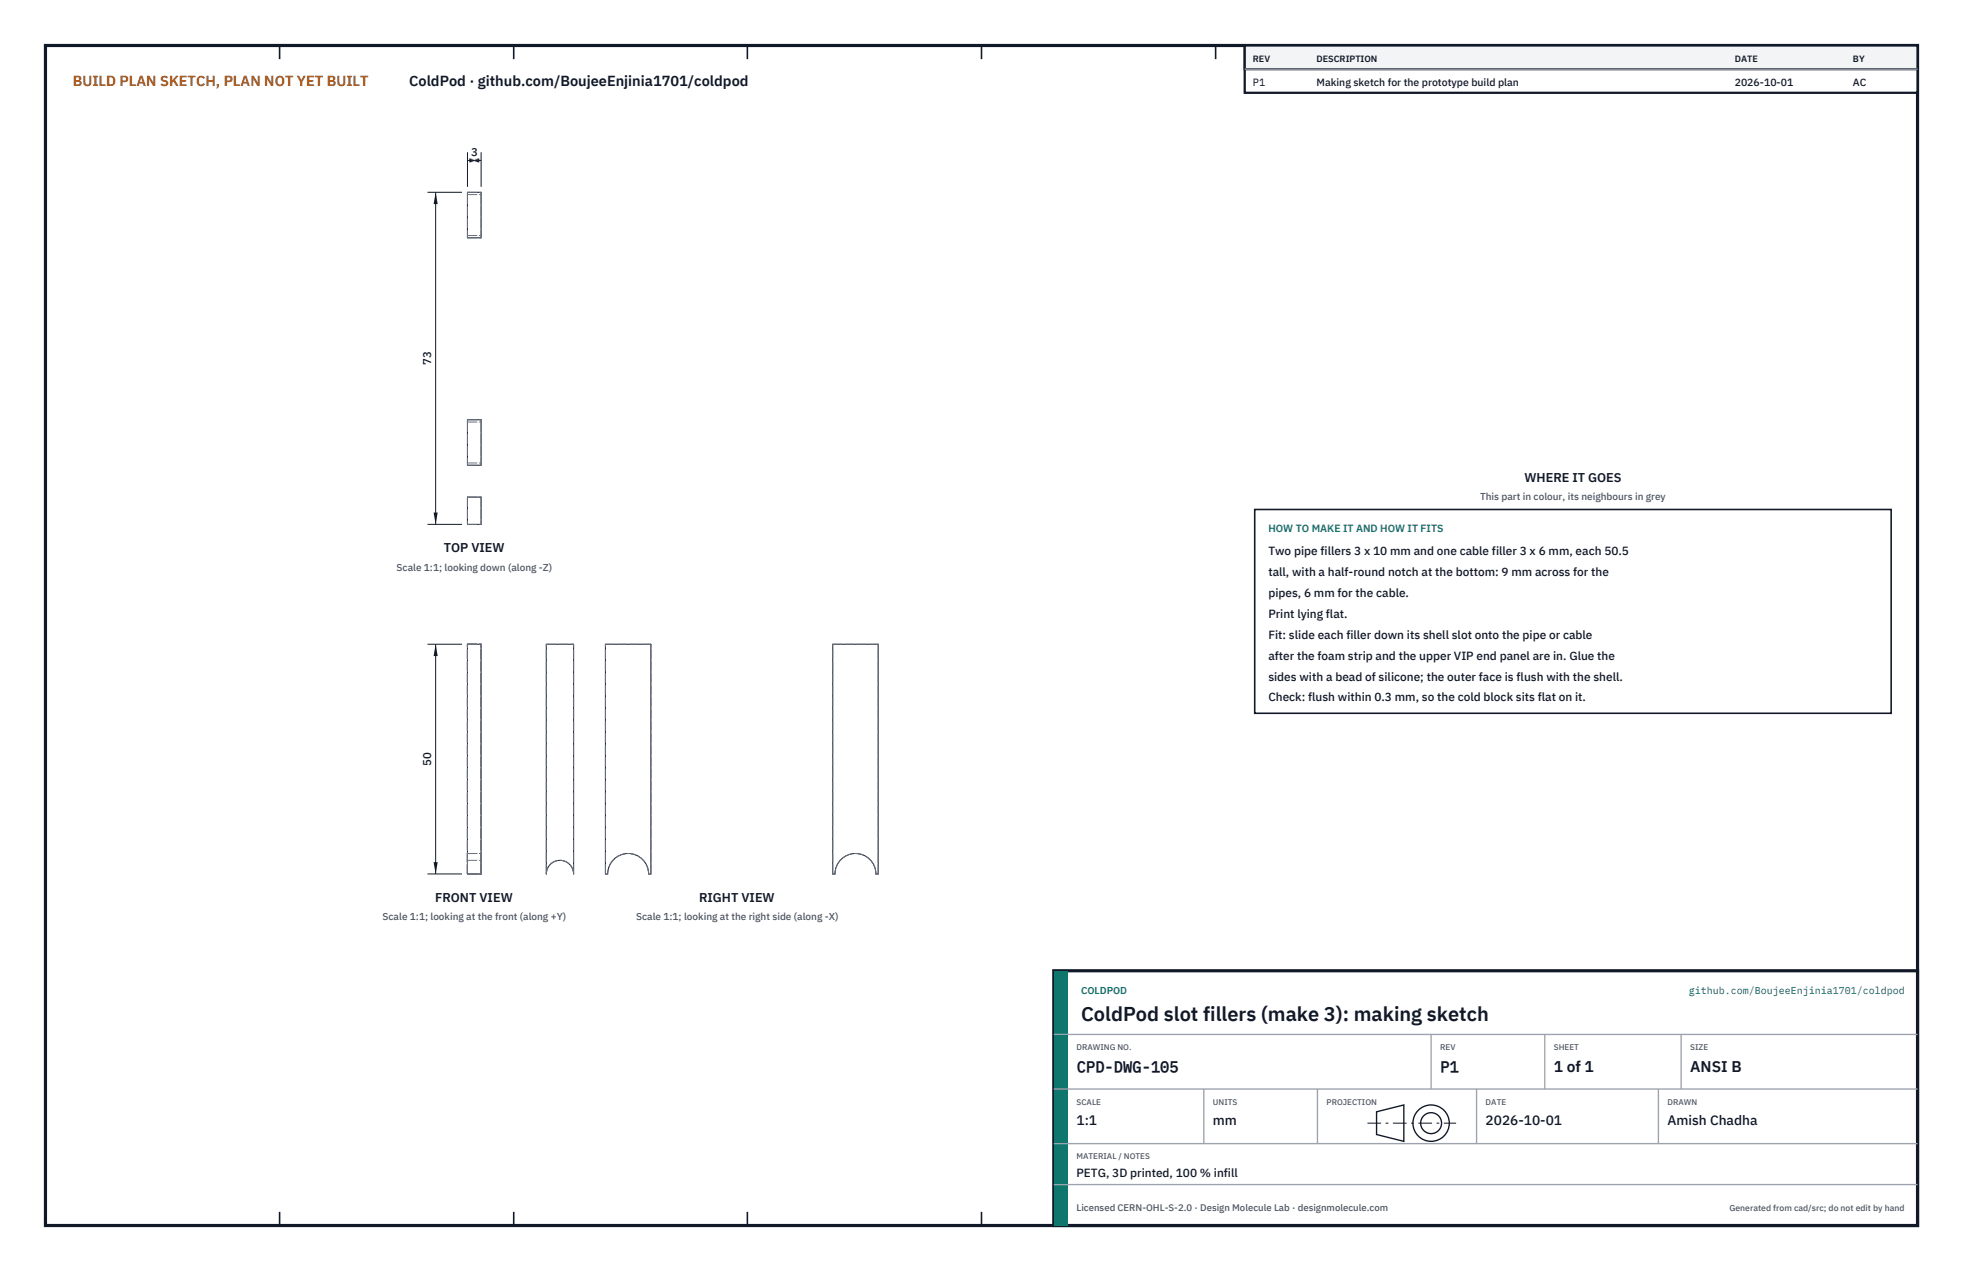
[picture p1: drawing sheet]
<svg xmlns="http://www.w3.org/2000/svg" width="432mm" height="279mm" viewBox="0 0 432 279" stroke-linecap="round" stroke-linejoin="round" font-family="sans-serif">
<defs><g id="words">
<text font-size="4.4" fill="#111827" x="237.8" y="224.4">ColdPod slot fillers (make 3): making sketch</text>
<g font-size="3.4" fill="#111827">
<text x="236.8" y="235.6">CPD-DWG-105</text>
<text x="316.8" y="235.6">P1</text>
<text x="341.8" y="235.6">1 of 1</text>
<text x="371.8" y="235.6">ANSI B</text>
</g>
<text font-size="3.2" fill="#b45309" x="16" y="19">BUILD PLAN SKETCH, PLAN NOT YET BUILT</text>
<text font-size="3.2" fill="#111827" x="90" y="19">ColdPod · github.com/BoujeeEnjinia1701/coldpod</text>
<g font-size="3" fill="#111827">
<text x="236.8" y="247.2">1:1</text>
<text x="266.8" y="247.2">mm</text>
<text x="326.8" y="247.2">2026-10-01</text>
<text x="366.8" y="247.2">Amish Chadha</text>
</g>
<g font-size="2.8" fill="#111827">
<text x="335.3" y="106">WHERE IT GOES</text>
<text x="97.6" y="121.5">TOP VIEW</text>
<text x="95.7" y="198.3">FRONT VIEW</text>
<text x="153.8" y="198.3">RIGHT VIEW</text>
</g>
<g font-size="2.6" fill="#111827">
<text x="279" y="122">Two pipe fillers 3 x 10 mm and one cable filler 3 x 6 mm, each 50.5</text>
<text x="279" y="126.6">tall, with a half-round notch at the bottom: 9 mm across for the</text>
<text x="279" y="131.2">pipes, 6 mm for the cable.</text>
<text x="279" y="135.8">Print lying flat.</text>
<text x="279" y="140.4">Fit: slide each filler down its shell slot onto the pipe or cable</text>
<text x="279" y="145">after the foam strip and the upper VIP end panel are in. Glue the</text>
<text x="279" y="149.6">sides with a bead of silicone; the outer face is flush with the shell.</text>
<text x="279" y="154.2">Check: flush within 0.3 mm, so the cold block sits flat on it.</text>
<text x="236.8" y="258.8">PETG, 3D printed, 100 % infill</text>
</g>
<g font-size="2.5" fill="#111827">
<text x="103.6" y="34.3">3</text>
<text x="94.8" y="80.2" transform="rotate(-90 94.8 80.2)">73</text>
<text x="94.8" y="168.4" transform="rotate(-90 94.8 168.4)">50</text>
</g>
<g font-size="2.3" fill="#111827">
<text x="275.6" y="18.8">P1</text>
<text x="289.6" y="18.8">Making sketch for the prototype build plan</text>
<text x="381.6" y="18.8">2026-10-01</text>
<text x="407.6" y="18.8">AC</text>
</g>
<text font-size="2.3" fill="#0f766e" x="279" y="117">HOW TO MAKE IT AND HOW IT FITS</text>
<g font-size="2.2" fill="#4b5563">
<text x="325.6" y="110">This part in colour, its neighbours in grey</text>
<text x="87.2" y="125.4">Scale 1:1; looking down (along -Z)</text>
<text x="84.2" y="202.3">Scale 1:1; looking at the front (along +Y)</text>
<text x="139.9" y="202.3">Scale 1:1; looking at the right side (along -X)</text>
</g>
<g font-size="2.2" fill="#0f766e">
<text x="237.8" y="218.4">COLDPOD</text>
<text x="371.5" y="218.4">github.com/BoujeeEnjinia1701/coldpod</text>
</g>
<text font-size="2.1" fill="#4b5563" x="236.8" y="266.2">Licensed CERN-OHL-S-2.0 · Design Molecule Lab · designmolecule.com</text>
<g font-size="2" fill="#111827">
<text x="275.6" y="13.6">REV</text>
<text x="289.6" y="13.6">DESCRIPTION</text>
<text x="381.6" y="13.6">DATE</text>
<text x="407.6" y="13.6">BY</text>
</g>
<text font-size="1.9" fill="#4b5563" x="380.4" y="266.2">Generated from cad/src; do not edit by hand</text>
<g font-size="1.8" fill="#4b5563">
<text x="236.8" y="230.8">DRAWING NO.</text>
<text x="316.8" y="230.8">REV</text>
<text x="341.8" y="230.8">SHEET</text>
<text x="371.8" y="230.8">SIZE</text>
<text x="236.8" y="242.8">SCALE</text>
<text x="266.8" y="242.8">UNITS</text>
<text x="291.8" y="242.8">PROJECTION</text>
<text x="326.8" y="242.8">DATE</text>
<text x="366.8" y="242.8">DRAWN</text>
<text x="236.8" y="254.8">MATERIAL / NOTES</text>
</g>
</g></defs>
<path d="M10 10h411.8v259.4h-411.8z" fill="none" stroke="#111827" stroke-width=".7" stroke-linecap="butt"/>
<g fill="none" stroke="#111827" stroke-width=".35">
<path d="M61.5 10v3M113 10v3M164.4 10v3M215.9 10v3M267.4 10v3M318.9 10v3M370.3 10v3M61.5 266.4v3M113 266.4v3M164.4 266.4v3M215.9 266.4v3M267.4 266.4v3"/>
<path d="M318.9 266.4v3M370.3 266.4v3"/>
</g>
<path d="M102.8 42.3h3v10h-3zM102.8 92.3h3v10h-3zM102.8 109.3h3v6h-3zM102.8 141.6h3v50.5h-3zM120.2 141.6h6v50.5a3 3 0 0 0-3-3 3 3 0 0 0-3 3zM133.2 141.6h10v50.5h-.5a4.5 4.5 0 0 0-4.5-4.5 4.5 4.5 0 0 0-4.5 4.5h-.5zM183.2 141.6h10v50.5h-.5a4.5 4.5 0 0 0-4.5-4.5 4.5 4.5 0 0 0-4.5 4.5h-.5z" fill="none" stroke="#111727" stroke-width=".22"/>
<g fill="none" stroke="#6a7180" stroke-width=".22" stroke-dasharray="2.1 .5">
<path d="M102.8 52.3v-.5M102.8 42.8v9M102.8 42.8v-.5M102.8 42.3h3M102.8 42.8h3M102.8 51.8h3M102.8 52.3h3M105.8 52.3v-.5M105.8 42.8v9M105.8 42.8v-.5M102.8 92.8v9M102.8 92.8v-.5"/>
<path d="M102.8 92.3h3M102.8 92.8h3M105.8 92.8v9M105.8 92.8v-.5M102.8 102.3v-.5M102.8 101.8h3M102.8 102.3h3M102.8 109.3v6M102.8 109.3h3M102.8 115.3h3M105.8 102.3v-.5M105.8 109.3v6"/>
<path d="M102.8 141.6h3M120.2 141.6h6M133.2 141.6h10M183.2 141.6h10M102.8 192.1v-50.5M102.8 192.1v-4.5M102.8 187.6v4.5M102.8 192.1h3M102.8 192.1v-3M102.8 189.1v3M102.8 187.6h3M102.8 189.1h3"/>
<path d="M105.8 192.1v-50.5M105.8 192.1v-4.5M105.8 187.6v4.5M105.8 192.1v-3M105.8 189.1v3M120.2 192.1v-50.5M126.2 192.1a3 3 0 0 0-3-3 3 3 0 0 0-3 3M126.2 192.1v-50.5M133.2 192.1v-50.5M133.2 192.1h.5M142.7 192.1a4.5 4.5 0 0 0-4.5-4.5 4.5 4.5 0 0 0-4.5 4.5M142.7 192.1h.5"/>
<path d="M143.2 192.1v-50.5M183.2 192.1v-50.5M183.2 192.1h.5M192.7 192.1a4.5 4.5 0 0 0-4.5-4.5 4.5 4.5 0 0 0-4.5 4.5M192.7 192.1h.5M193.2 192.1v-50.5"/>
</g>
<path d="M102.8 33.5v7.6M102.8 35.3h3M105.8 33.5v7.6" fill="none" stroke="#111827" stroke-width=".22"/>
<path d="M102.8 35.3l2.6-.5v.9zM103.2 34.8v.9l2.6-.4z" fill="#111827"/>
<path d="M94 42.3h7.6M95.8 42.3v73M94 115.3h7.6" fill="none" stroke="#111827" stroke-width=".22"/>
<path d="M95.8 42.3l-.4 2.6h.9zM95.4 112.7h.9l-.5 2.6z" fill="#111827"/>
<path d="M94 141.6h7.6M95.8 141.6v50.5M94 192.1h7.6" fill="none" stroke="#111827" stroke-width=".22"/>
<path d="M95.8 141.6l-.4 2.6h.9zM95.4 189.5h.9l-.5 2.6z" fill="#111827"/>
<path d="M276 112h140v44.8h-140z" fill="#fff" stroke="#111827" stroke-width=".35"/>
<path d="M273.8 10h148v10.4h-148z" fill="#fff" stroke="#111827" stroke-width=".5"/>
<path d="M273.8 10h148v5.2h-148z" fill="#f3f4f6" stroke="#111827" stroke-width=".5"/>
<path d="M273.8 15.2h148" fill="none" stroke="#9ca3af" stroke-width=".3"/>
<path d="M231.8 213.4h190v56h-190z" fill="#fff" stroke="#111827" stroke-width=".7" stroke-linecap="butt"/>
<path d="M231.8 213.4h3v56h-3z" fill="#0f766e"/>
<path d="M231.8 227.4h190M231.8 239.4h190M264.8 239.4v12M289.8 239.4v12M314.8 227.4v12M324.8 239.4v12M339.8 227.4v12M364.8 239.4v12M369.8 227.4v12M231.8 251.4h190M231.8 260.4h190" fill="none" stroke="#9ca3af" stroke-width=".3"/>
<g fill="none" stroke="#111827" stroke-width=".3">
<path d="M302.8 244.4l6-1.5v8l-6-1.5z"/>
<circle cx="314.8" cy="246.9" r="4"/>
<circle cx="314.8" cy="246.9" r="2.3"/>
</g>
<path d="M300.8 246.9h19.5" fill="none" stroke="#111827" stroke-width=".22" stroke-dasharray="3 1 .6 1" stroke-linecap="butt"/>
<use href="#words"/>
</svg>
